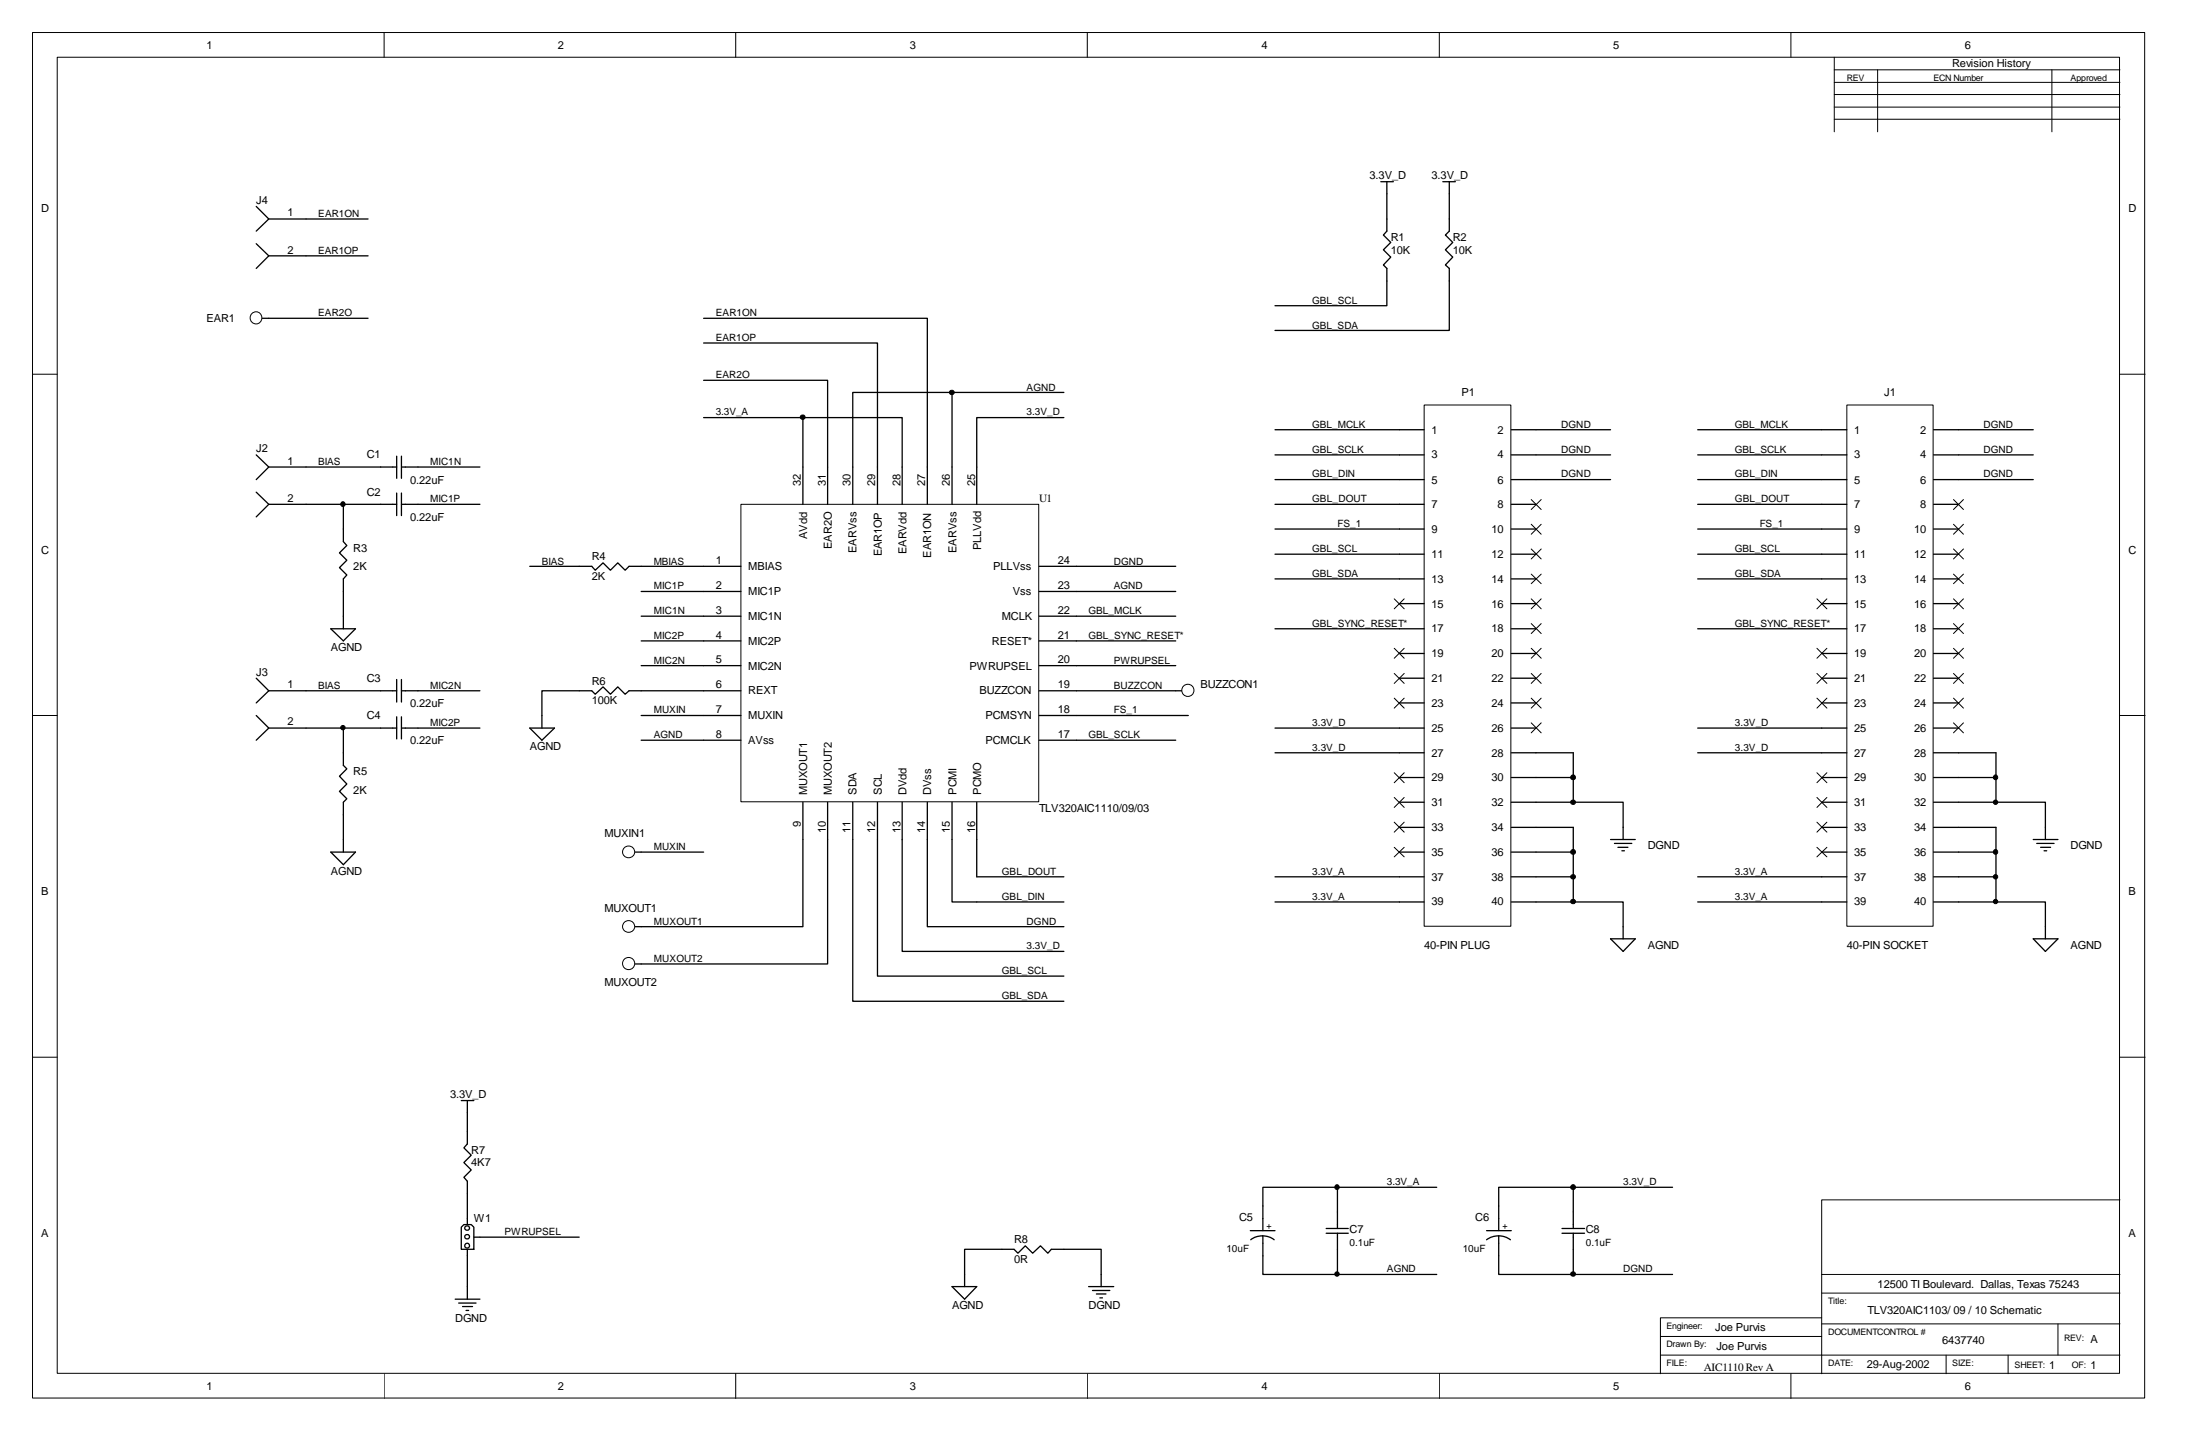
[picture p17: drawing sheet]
<svg xmlns="http://www.w3.org/2000/svg" width="432mm" height="279mm" viewBox="0 0 432 279" stroke-linecap="round" stroke-linejoin="round" font-family="sans-serif">
<defs><g id="words">
<g font-size="2.2">
<text x="40.3" y="9.5">1</text>
<text x="109" y="9.5">2</text>
<text x="177.7" y="9.5">3</text>
<text x="246.4" y="9.5">4</text>
<text x="315" y="9.5">5</text>
<text x="383.7" y="9.5">6</text>
<text x="381.3" y="13.1">Revision History</text>
<text x="267.5" y="35">3.3V_D</text>
<text x="279.6" y="35">3.3V_D</text>
<text x="8" y="41.5">D</text>
<text x="50" y="39.8">J4</text>
<text x="415.7" y="41.5">D</text>
<text x="56.1" y="42.2">1</text>
<text x="271.6" y="47.1">R1</text>
<text x="283.7" y="47.1">R2</text>
<text x="56.1" y="49.5">2</text>
<text x="271.6" y="49.5">10K</text>
<text x="283.7" y="49.5">10K</text>
<text x="40.3" y="62.8">EAR1</text>
<text x="285.4" y="77.4">P1</text>
<text x="368" y="77.4">J1</text>
<text x="50" y="88.3">J2</text>
<text x="71.6" y="89.5">C1</text>
<text x="279.6" y="84.7">1</text>
<text x="279.6" y="89.5">3</text>
<text x="292.4" y="84.7">2</text>
<text x="292.4" y="89.5">4</text>
<text x="362.1" y="84.7">1</text>
<text x="362.1" y="89.5">3</text>
<text x="375" y="84.7">2</text>
<text x="375" y="89.5">4</text>
<text x="56.1" y="90.8">1</text>
<text x="80.1" y="94.4">0.22uF</text>
<text x="156.4" y="94.8" transform="rotate(-90 156.4 94.8)">32</text>
<text x="161.3" y="94.8" transform="rotate(-90 161.3 94.8)">31</text>
<text x="166.1" y="94.8" transform="rotate(-90 166.1 94.8)">30</text>
<text x="170.9" y="94.8" transform="rotate(-90 170.9 94.8)">29</text>
<text x="175.9" y="94.8" transform="rotate(-90 175.9 94.8)">28</text>
<text x="180.7" y="94.8" transform="rotate(-90 180.7 94.8)">27</text>
<text x="185.5" y="94.8" transform="rotate(-90 185.5 94.8)">26</text>
<text x="190.4" y="94.8" transform="rotate(-90 190.4 94.8)">25</text>
<text x="279.6" y="94.4">5</text>
<text x="292.4" y="94.4">6</text>
<text x="362.1" y="94.4">5</text>
<text x="375" y="94.4">6</text>
<text x="56.1" y="98">2</text>
<text x="71.6" y="96.8">C2</text>
<text x="80.1" y="101.7">0.22uF</text>
<text x="202.9" y="98">U1</text>
<text x="279.6" y="99.2">7</text>
<text x="292.4" y="99.2">8</text>
<text x="362.1" y="99.2">7</text>
<text x="375" y="99.2">8</text>
<text x="69" y="107.7">R3</text>
<text x="157.6" y="105.2" transform="rotate(-90 157.6 105.2)">AVdd</text>
<text x="162.5" y="107.2" transform="rotate(-90 162.5 107.2)">EAR2O</text>
<text x="167.3" y="107.9" transform="rotate(-90 167.3 107.9)">EARVss</text>
<text x="186.8" y="107.9" transform="rotate(-90 186.8 107.9)">EARVss</text>
<text x="191.6" y="107.4" transform="rotate(-90 191.6 107.4)">PLLVdd</text>
<text x="279.6" y="104.1">9</text>
<text x="291.3" y="104.1">10</text>
<text x="362.1" y="104.1">9</text>
<text x="373.8" y="104.1">10</text>
<text x="8" y="108.2">C</text>
<text x="69" y="111.3">2K</text>
<text x="115.6" y="109.4">R4</text>
<text x="115.6" y="113.3">2K</text>
<text x="139.8" y="110.2">1</text>
<text x="146.1" y="111.3">MBIAS</text>
<text x="172.2" y="108.6" transform="rotate(-90 172.2 108.6)">EAR1OP</text>
<text x="177" y="108.2" transform="rotate(-90 177 108.2)">EARVdd</text>
<text x="181.9" y="108.9" transform="rotate(-90 181.9 108.9)">EAR1ON</text>
<text x="194" y="111.3">PLLVss</text>
<text x="206.6" y="110.2">24</text>
<text x="279.6" y="108.9">11</text>
<text x="279.6" y="113.8">13</text>
<text x="291.3" y="108.9">12</text>
<text x="291.3" y="113.8">14</text>
<text x="362.1" y="108.9">11</text>
<text x="362.1" y="113.8">13</text>
<text x="373.8" y="108.9">12</text>
<text x="373.8" y="113.8">14</text>
<text x="415.7" y="108.2">C</text>
<text x="139.8" y="115">2</text>
<text x="139.8" y="119.8">3</text>
<text x="146.1" y="116.2">MIC1P</text>
<text x="197.8" y="116.2">Vss</text>
<text x="206.6" y="119.8">22</text>
<text x="206.6" y="115">23</text>
<text x="279.6" y="118.6">15</text>
<text x="291.3" y="118.6">16</text>
<text x="362.1" y="118.6">15</text>
<text x="373.8" y="118.6">16</text>
<text x="139.8" y="124.7">4</text>
<text x="146.1" y="121.1">MIC1N</text>
<text x="146.1" y="125.9">MIC2P</text>
<text x="193.7" y="125.9">RESET*</text>
<text x="195.7" y="121.1">MCLK</text>
<text x="206.6" y="124.7">21</text>
<text x="279.6" y="123.4">17</text>
<text x="291.3" y="123.4">18</text>
<text x="362.1" y="123.4">17</text>
<text x="373.8" y="123.4">18</text>
<text x="50" y="131.9">J3</text>
<text x="64.6" y="127.1">AGND</text>
<text x="139.8" y="129.5">5</text>
<text x="146.1" y="130.7">MIC2N</text>
<text x="189.3" y="130.7">PWRUPSEL</text>
<text x="206.6" y="129.5">20</text>
<text x="279.6" y="128.4">19</text>
<text x="291.3" y="128.4">20</text>
<text x="362.1" y="128.4">19</text>
<text x="373.8" y="128.4">20</text>
<text x="56.1" y="134.4">1</text>
<text x="71.6" y="133.2">C3</text>
<text x="115.6" y="133.7">R6</text>
<text x="115.6" y="137.5">100K</text>
<text x="139.8" y="134.4">6</text>
<text x="146.1" y="135.6">REXT</text>
<text x="191.3" y="135.6">BUZZCON</text>
<text x="206.6" y="134.4">19</text>
<text x="234.4" y="134.4">BUZZCON1</text>
<text x="279.6" y="133.2">21</text>
<text x="291.3" y="133.2">22</text>
<text x="362.1" y="133.2">21</text>
<text x="373.8" y="133.2">22</text>
<text x="56.1" y="141.6">2</text>
<text x="71.6" y="140.5">C4</text>
<text x="80.1" y="138">0.22uF</text>
<text x="139.8" y="139.2">7</text>
<text x="146.1" y="140.5">MUXIN</text>
<text x="192.4" y="140.5">PCMSYN</text>
<text x="206.6" y="139.2">18</text>
<text x="279.6" y="138">23</text>
<text x="279.6" y="142.8">25</text>
<text x="291.3" y="138">24</text>
<text x="291.3" y="142.8">26</text>
<text x="362.1" y="138">23</text>
<text x="362.1" y="142.8">25</text>
<text x="373.8" y="138">24</text>
<text x="373.8" y="142.8">26</text>
<text x="80.1" y="145.3">0.22uF</text>
<text x="103.5" y="146.5">AGND</text>
<text x="139.8" y="144.1">8</text>
<text x="146.1" y="145.3">AVss</text>
<text x="192.4" y="145.3">PCMCLK</text>
<text x="206.6" y="144.1">17</text>
<text x="279.6" y="147.7">27</text>
<text x="291.3" y="147.7">28</text>
<text x="362.1" y="147.7">27</text>
<text x="373.8" y="147.7">28</text>
<text x="69" y="151.4">R5</text>
<text x="69" y="155">2K</text>
<text x="157.6" y="155.2" transform="rotate(-90 157.6 155.2)">MUXOUT1</text>
<text x="162.5" y="155.2" transform="rotate(-90 162.5 155.2)">MUXOUT2</text>
<text x="167.3" y="155.2" transform="rotate(-90 167.3 155.2)">SDA</text>
<text x="172.2" y="155.2" transform="rotate(-90 172.2 155.2)">SCL</text>
<text x="177" y="155.2" transform="rotate(-90 177 155.2)">DVdd</text>
<text x="181.9" y="155.2" transform="rotate(-90 181.9 155.2)">DVss</text>
<text x="186.8" y="155.2" transform="rotate(-90 186.8 155.2)">PCMI</text>
<text x="191.6" y="155.2" transform="rotate(-90 191.6 155.2)">PCMO</text>
<text x="279.6" y="152.6">29</text>
<text x="291.3" y="152.6">30</text>
<text x="362.1" y="152.6">29</text>
<text x="373.8" y="152.6">30</text>
<text x="156.4" y="161.5" transform="rotate(-90 156.4 161.5)">9</text>
<text x="202.9" y="158.6">TLV320AIC1110/09/03</text>
<text x="279.6" y="157.4">31</text>
<text x="291.3" y="157.4">32</text>
<text x="362.1" y="157.4">31</text>
<text x="373.8" y="157.4">32</text>
<text x="118" y="163.5">MUXIN1</text>
<text x="161.3" y="162.7" transform="rotate(-90 161.3 162.7)">10</text>
<text x="166.1" y="162.7" transform="rotate(-90 166.1 162.7)">11</text>
<text x="170.9" y="162.7" transform="rotate(-90 170.9 162.7)">12</text>
<text x="175.9" y="162.7" transform="rotate(-90 175.9 162.7)">13</text>
<text x="180.7" y="162.7" transform="rotate(-90 180.7 162.7)">14</text>
<text x="185.5" y="162.7" transform="rotate(-90 185.5 162.7)">15</text>
<text x="190.4" y="162.7" transform="rotate(-90 190.4 162.7)">16</text>
<text x="279.6" y="162.2">33</text>
<text x="279.6" y="167.1">35</text>
<text x="291.3" y="162.2">34</text>
<text x="291.3" y="167.1">36</text>
<text x="321.8" y="165.9">DGND</text>
<text x="362.1" y="162.2">33</text>
<text x="362.1" y="167.1">35</text>
<text x="373.8" y="162.2">34</text>
<text x="373.8" y="167.1">36</text>
<text x="404.4" y="165.9">DGND</text>
<text x="64.6" y="170.8">AGND</text>
<text x="279.6" y="172">37</text>
<text x="291.3" y="172">38</text>
<text x="362.1" y="172">37</text>
<text x="373.8" y="172">38</text>
<text x="8" y="174.8">B</text>
<text x="118" y="178.1">MUXOUT1</text>
<text x="279.6" y="176.8">39</text>
<text x="291.3" y="176.8">40</text>
<text x="362.1" y="176.8">39</text>
<text x="373.8" y="176.8">40</text>
<text x="415.7" y="174.8">B</text>
<text x="278.1" y="185.3">40-PIN PLUG</text>
<text x="321.8" y="185.3">AGND</text>
<text x="360.7" y="185.3">40-PIN SOCKET</text>
<text x="404.4" y="185.3">AGND</text>
<text x="118" y="192.5">MUXOUT2</text>
<text x="87.9" y="214.4">3.3V_D</text>
<text x="92" y="225.3">R7</text>
<text x="92" y="227.8">4K7</text>
<text x="92.5" y="238.6">W1</text>
<text x="242" y="238.4">C5</text>
<text x="288.1" y="238.4">C6</text>
<text x="8" y="241.6">A</text>
<text x="198" y="242.7">R8</text>
<text x="263.6" y="240.8">C7</text>
<text x="309.7" y="240.8">C8</text>
<text x="415.7" y="241.6">A</text>
<text x="198" y="246.6">0R</text>
<text x="366.7" y="251.5">12500 TI Boulevard. Dallas, Texas 75243</text>
<text x="185.9" y="255.6">AGND</text>
<text x="212.6" y="255.6">DGND</text>
<text x="364.7" y="256.5">TLV320AIC1103/ 09 / 10 Schematic</text>
<text x="88.9" y="258.1">DGND</text>
<text x="334.9" y="259.9">Joe Purvis</text>
<text x="335.2" y="263.6">Joe Purvis</text>
<text x="379.3" y="262.4">6437740</text>
<text x="408.3" y="262.1">A</text>
<text x="332.7" y="267.7">AIC1110 Rev A</text>
<text x="364.6" y="267">29-Aug-2002</text>
<text x="400.2" y="267.2">1</text>
<text x="408.3" y="267.2">1</text>
<text x="40.3" y="271.4">1</text>
<text x="109" y="271.4">2</text>
<text x="177.7" y="271.4">3</text>
<text x="246.4" y="271.4">4</text>
<text x="315" y="271.4">5</text>
<text x="383.7" y="271.4">6</text>
</g>
<g font-size="2">
<text x="62.1" y="42.3">EAR1ON</text>
<text x="62.1" y="49.6">EAR1OP</text>
<text x="256.3" y="59.3">GBL_SCL</text>
<text x="62.1" y="61.7">EAR2O</text>
<text x="139.8" y="61.7">EAR1ON</text>
<text x="256.3" y="64.2">GBL_SDA</text>
<text x="139.8" y="66.5">EAR1OP</text>
<text x="139.8" y="73.8">EAR2O</text>
<text x="200.5" y="76.3">AGND</text>
<text x="139.8" y="81.1">3.3V_A</text>
<text x="200.5" y="81.1">3.3V_D</text>
<text x="256.3" y="83.6">GBL_MCLK</text>
<text x="304.9" y="83.6">DGND</text>
<text x="338.8" y="83.6">GBL_MCLK</text>
<text x="387.3" y="83.6">DGND</text>
<text x="256.3" y="88.4">GBL_SCLK</text>
<text x="304.9" y="88.4">DGND</text>
<text x="338.8" y="88.4">GBL_SCLK</text>
<text x="387.3" y="88.4">DGND</text>
<text x="62.1" y="90.8">BIAS</text>
<text x="84" y="90.8">MIC1N</text>
<text x="256.3" y="93.2">GBL_DIN</text>
<text x="304.9" y="93.2">DGND</text>
<text x="338.8" y="93.2">GBL_DIN</text>
<text x="387.3" y="93.2">DGND</text>
<text x="84" y="98">MIC1P</text>
<text x="256.3" y="98">GBL_DOUT</text>
<text x="338.8" y="98">GBL_DOUT</text>
<text x="256.3" y="107.8">GBL_SCL</text>
<text x="261.2" y="103">FS_1</text>
<text x="338.8" y="107.8">GBL_SCL</text>
<text x="343.7" y="103">FS_1</text>
<text x="105.8" y="110.2">BIAS</text>
<text x="127.7" y="110.2">MBIAS</text>
<text x="217.5" y="110.2">DGND</text>
<text x="256.3" y="112.6">GBL_SDA</text>
<text x="338.8" y="112.6">GBL_SDA</text>
<text x="127.7" y="115.1">MIC1P</text>
<text x="127.7" y="119.9">MIC1N</text>
<text x="212.6" y="119.9">GBL_MCLK</text>
<text x="217.5" y="115.1">AGND</text>
<text x="127.7" y="124.7">MIC2P</text>
<text x="212.6" y="124.7">GBL_SYNC_RESET*</text>
<text x="256.3" y="122.3">GBL_SYNC_RESET*</text>
<text x="338.8" y="122.3">GBL_SYNC_RESET*</text>
<text x="127.7" y="129.6">MIC2N</text>
<text x="217.5" y="129.6">PWRUPSEL</text>
<text x="62.1" y="134.5">BIAS</text>
<text x="84" y="134.5">MIC2N</text>
<text x="217.5" y="134.5">BUZZCON</text>
<text x="84" y="141.7">MIC2P</text>
<text x="127.7" y="139.3">MUXIN</text>
<text x="217.5" y="139.3">FS_1</text>
<text x="256.3" y="141.7">3.3V_D</text>
<text x="338.8" y="141.7">3.3V_D</text>
<text x="127.7" y="144.2">AGND</text>
<text x="212.6" y="144.2">GBL_SCLK</text>
<text x="256.3" y="146.6">3.3V_D</text>
<text x="338.8" y="146.6">3.3V_D</text>
<text x="127.7" y="165.9">MUXIN</text>
<text x="195.7" y="170.9">GBL_DOUT</text>
<text x="256.3" y="170.9">3.3V_A</text>
<text x="338.8" y="170.9">3.3V_A</text>
<text x="195.7" y="175.7">GBL_DIN</text>
<text x="256.3" y="175.7">3.3V_A</text>
<text x="338.8" y="175.7">3.3V_A</text>
<text x="127.7" y="180.5">MUXOUT1</text>
<text x="200.5" y="180.5">DGND</text>
<text x="200.5" y="185.3">3.3V_D</text>
<text x="127.7" y="187.8">MUXOUT2</text>
<text x="195.7" y="190.2">GBL_SCL</text>
<text x="195.7" y="195.1">GBL_SDA</text>
<text x="270.8" y="231.4">3.3V_A</text>
<text x="317" y="231.4">3.3V_D</text>
<text x="98.6" y="241.1">PWRUPSEL</text>
<text x="239.5" y="244.5">10uF</text>
<text x="263.6" y="243.3">0.1uF</text>
<text x="285.7" y="244.5">10uF</text>
<text x="309.7" y="243.3">0.1uF</text>
<text x="270.8" y="248.4">AGND</text>
<text x="317" y="248.4">DGND</text>
</g>
<g font-size="1.7">
<text x="360.7" y="15.7">REV</text>
<text x="377.6" y="15.7">ECN Number</text>
<text x="404.4" y="15.7">Approved</text>
<text x="247.3" y="240">+</text>
<text x="293.5" y="240">+</text>
<text x="357" y="254.5">Title:</text>
<text x="325.5" y="263.1">Drawn By:</text>
<text x="325.5" y="259.4">Engineer:</text>
<text x="357" y="260.6">DOCUMENTCONTROL #</text>
<text x="403.1" y="261.8">REV:</text>
<text x="325.5" y="266.7">FILE:</text>
<text x="357" y="266.7">DATE:</text>
<text x="381.3" y="266.7">SIZE:</text>
<text x="393.4" y="267.1">SHEET:</text>
<text x="404.6" y="267.1">OF:</text>
</g>
</g></defs>
<g fill="none" stroke="#000" stroke-width=".2">
<path d="M6.3 6.4h412.5v266.6h-412.5zM11.2 11.2h402.7v256.9h-402.7zM75 6.4v4.8M143.7 6.4v4.8M212.3 6.4v4.8M281.1 6.4v4.8M349.8 6.4v4.8M358.2 11.2v14.5M358.2 13.6h55.8M358.2 16.1h55.8M358.2 18.5h55.8M366.7 13.6v12.1"/>
<path d="M400.7 13.6v12.1M358.2 20.9h55.8M358.2 23.3h55.8M6.3 73.1h4.9M414 73.1h4.9M6.3 139.7h4.9M414 139.7h4.9M6.3 206.4h4.9M414 206.4h4.9M414 234.3h-58.2v33.9M355.8 257.3h-31.5v3.6M355.8 248.8h58.2"/>
<path d="M355.8 252.5h58.2M355.8 258.5h58.2M401.9 258.5v6.1M75 268.2v4.8M143.7 268.2v4.8M212.3 268.2v4.8M281.1 268.2v4.8M324.3 264.6h89.7M324.3 260.9h31.5M324.3 260.9v7.3M349.8 268.2v4.8M380.1 264.6v3.6"/>
<path d="M392.2 264.6v3.6"/>
</g>
<g fill="none" stroke="#000" stroke-width=".25">
<path d="M331.6 142.2h24.2M331.6 147h24.2M382.5 147h7.3v9.6M382.5 156.6h7.3M382.5 151.8h7.3M389.8 156.6h9.7v7.3M331.6 171.2h24.2M331.6 176.1h24.2M382.5 171.2h7.3M382.5 176.1h7.3M382.5 161.5h7.3v14.6M382.5 166.4h7.3"/>
<path d="M389.8 176.1h9.7v7.2M397.1 163.9h4.8M397.8 164.7h3.4M398.5 165.4h2M399.2 166.1h.5M397.1 183.3h4.8l-2.4 2.5z"/>
</g>
<path d="M360.8 79.2h16.7v101.6h-16.7z" fill="#fff"/>
<path d="M360.7 79.1h16.8v101.7h-16.8zM381.5 136.3l2 2M381.5 131.5l2 1.9M381.5 126.6l2 1.9M383.5 136.3l-2 2M383.5 131.5l-2 1.9M383.5 126.6l-2 1.9" fill="none" stroke="#000" stroke-width=".2"/>
<g fill="none" stroke="#000" stroke-width=".25">
<path d="M331.6 88.8h29.1M331.6 93.6h29.1M331.6 98.5h29.1M355.8 83.9h4.9M377.6 83.9h19.5M377.6 88.8h19.5M377.6 93.6h19.5M377.6 98.5h4.9M331.6 103.3h29.1M355.8 108.2h4.9M355.8 113h4.9M355.8 117.9h4.9"/>
<path d="M377.6 103.3h4.9M377.6 108.2h4.9M377.6 113h4.9M377.6 117.9h4.9M331.6 122.8h29.1M355.8 127.6h4.9M355.8 132.4h4.9M355.8 137.2h4.9M377.6 122.8h4.9M377.6 127.6h4.9M377.6 132.4h4.9M377.6 137.2h4.9"/>
<path d="M249 142.2h24.3M249 147h24.3M300 147h7.3v9.6M300 151.8h7.3M300 156.6h7.3M307.3 156.6h9.7v7.3M355.8 142.2h4.9M355.8 147h4.9M355.8 151.8h4.9M355.8 156.6h4.9M377.6 142.2h4.9M377.6 147h4.9"/>
<path d="M377.6 151.8h4.9M377.6 156.6h4.9M249 171.2h24.3M249 176.1h24.3M300 161.5h7.3v14.6M300 166.4h7.3M300 171.2h7.3M300 176.1h7.3M307.3 176.1h9.7v7.2M314.5 163.9h4.9M315.3 164.7h3.4M316 165.4h1.9"/>
<path d="M316.7 166.1h.5M355.8 161.5h4.9M355.8 166.4h4.9M355.8 171.2h4.9M355.8 176.1h4.9M377.6 161.5h4.9M377.6 166.4h4.9M377.6 171.2h4.9M377.6 176.1h4.9M314.5 183.3h4.9l-2.4 2.5zM261.2 231.8v4.8M280.6 231.8h-34v3.7"/>
<path d="M246.6 245.2v3.6h34M261.2 243.9v4.9"/>
</g>
<path d="M278.2 79.2h16.9v101.6h-16.9z" fill="#fff"/>
<g fill="none" stroke="#000" stroke-width=".2">
<path d="M278.1 79.1h17v101.7h-17zM299 97.5l2 2M301 97.5l-2 2M381.5 97.5l2 2M383.5 97.5l-2 2M272.3 116.9l1.9 2M274.2 116.9l-1.9 2M299 116.9l2 2M301 116.9l-2 2M354.8 116.9l2 2M356.8 116.9l-2 2M381.5 102.4l2 1.9"/>
<path d="M381.5 107.2l2 1.9M381.5 112.1l2 1.9M381.5 116.9l2 2M383.5 102.4l-2 1.9M383.5 107.2l-2 1.9M383.5 112.1l-2 1.9M383.5 116.9l-2 2M272.3 136.3l1.9 2M272.3 131.5l1.9 1.9M274.2 136.3l-1.9 2M274.2 131.5l-1.9 1.9M299 136.3l2 2"/>
<path d="M299 131.5l2 1.9M299 126.6l2 1.9M299 121.8l2 1.9M301 136.3l-2 2M301 131.5l-2 1.9M301 126.6l-2 1.9M301 121.8l-2 1.9M354.8 136.3l2 2M354.8 131.5l2 1.9M356.8 136.3l-2 2M356.8 131.5l-2 1.9M381.5 121.8l2 1.9"/>
<path d="M383.5 121.8l-2 1.9M299 141.1l2 2M301 141.1l-2 2M381.5 141.1l2 2M383.5 141.1l-2 2"/>
</g>
<g fill="none" stroke="#000" stroke-width=".25">
<path d="M74.3 91.2h3.2M77.5 89.1v4.3M78.4 91.2h3.2M78.4 89.1v4.3M249 88.8h29.1M249 93.6h29.1M249 98.5h29.1M273.3 83.9h4.8M295.1 83.9h19.4M295.1 88.8h19.4M295.1 93.6h19.4M295.1 98.5h4.9"/>
<path d="M273.3 103.3h4.8M273.3 108.2h4.8M273.3 113h4.8M273.3 117.9h4.8M295.1 103.3h4.9M295.1 108.2h4.9M295.1 113h4.9M295.1 117.9h4.9M210.2 139.7h21.9M210.2 125.1h19.4M229.6 134.9h1.2M249 122.8h29.1"/>
<path d="M273.3 127.6h4.8M273.3 132.4h4.8M273.3 137.2h4.8M295.1 122.8h4.9M295.1 127.6h4.9M295.1 132.4h4.9M295.1 137.2h4.9M125.2 144.5h12.2M210.2 144.5h19.4M273.3 142.2h4.8M273.3 147h4.8M273.3 151.8h4.8"/>
<path d="M273.3 156.6h4.8M295.1 142.2h4.9M295.1 147h4.9M295.1 151.8h4.9M295.1 156.6h4.9M190.8 171.2h17M190.8 176.1h17M273.3 161.5h4.8M273.3 166.4h4.8M273.3 171.2h4.8M273.3 176.1h4.8M295.1 161.5h4.9"/>
<path d="M295.1 166.4h4.9M295.1 171.2h4.9M295.1 176.1h4.9M185.9 251.2h4.9l-2.4 2.5zM195.7 243.9h-7.3v7.3M207.8 243.9h7.3v7.3M212.6 251.2h4.9M213.4 252h3.3M214.1 252.6h1.9M214.8 253.4h.5"/>
</g>
<g fill="#000" stroke="#000" stroke-width=".2">
<circle cx="389.7" cy="151.8" r=".45"/>
<circle cx="389.7" cy="156.6" r=".43"/>
<circle cx="389.7" cy="166.3" r=".45"/>
<circle cx="389.7" cy="171.2" r=".43"/>
<circle cx="389.7" cy="176" r=".43"/>
</g>
<circle cx="232" cy="134.8" r="1.19" fill="#fff" stroke="#000" stroke-width=".2"/>
<g fill="none" stroke="#000" stroke-width=".25">
<path d="M50 96.1l2.5 2.4-2.5 2.4M50 88.8l2.5 2.4-2.5 2.4M52.5 91.2h7.3M52.5 98.5h7.3M249 103.3h24.3M50 139.7l2.5 2.5-2.5 2.3M50 132.4l2.5 2.5-2.5 2.3M52.5 134.9h7.3M52.5 142.2h7.3M90.1 214.9h2.4M91.3 214.9v8.5l-.7 .7 1.4 1.5-1.4 1.4 1.4 1.4-1.4 1.5 .7 .7v8.5M90.6 239.1h1.4l.5 .5v4.3h-2.4v-4.3z"/>
<path d="M246.6 235.5v4.8M259 239.9h4.3M261.2 236.6v3.3M305.1 239.9h4.4M307.3 231.8v8.1M326.6 231.8h-33.9v8.5M88.9 253.7h4.8M89.6 254.4h3.4M90.3 255.1h2M91 255.9h.5M91.3 243.9v9.8M92.5 241.6h20.6"/>
<path d="M244.2 240.3h4.8M244.3 242.1a3.8 3.8 0 0 1 4.5 0M246.6 241.3v3.9M259 240.8h4.3M261.2 240.8v3.1M290.3 240.3h4.8M292.7 241.3v7.5h33.9M292.7 241.3l1 .1 1.3 .7M292.7 241.3l-1 .1-1.4 .7M305.1 240.8h4.4M307.3 240.8v8"/>
<circle cx="91.2" cy="239.8" r=".45"/>
<circle cx="91.2" cy="243.2" r=".47"/>
<circle cx="91.2" cy="241.5" r=".45"/>
</g>
<g fill="#000" stroke="#000" stroke-width=".2">
<circle cx="261.1" cy="231.8" r=".45"/>
<circle cx="307.2" cy="231.8" r=".47"/>
<circle cx="261.1" cy="248.8" r=".43"/>
<circle cx="307.2" cy="248.8" r=".45"/>
</g>
<g fill="none" stroke="#000" stroke-width=".2">
<path d="M299 102.4l2 1.9M299 107.2l2 1.9M299 112.1l2 1.9M301 102.4l-2 1.9M301 107.2l-2 1.9M301 112.1l-2 1.9M272.3 126.6l1.9 1.9M274.2 126.6l-1.9 1.9M354.8 126.6l2 1.9M356.8 126.6l-2 1.9M272.3 150.9l1.9 1.9M272.3 155.7l1.9 1.9"/>
<path d="M274.2 150.9l-1.9 1.9M274.2 155.7l-1.9 1.9M354.8 150.9l2 1.9M354.8 155.7l2 1.9M356.8 150.9l-2 1.9M356.8 155.7l-2 1.9M272.3 160.5l1.9 2M272.3 165.4l1.9 1.9M274.2 160.5l-1.9 2M274.2 165.4l-1.9 1.9M354.8 160.5l2 2M354.8 165.4l2 1.9"/>
<path d="M356.8 160.5l-2 2M356.8 165.4l-2 1.9"/>
</g>
<path d="M144.8 98.6h58.1v57.9h-58.1z" fill="#fff"/>
<path d="M144.7 98.5h58.2v58h-58.2z" fill="none" stroke="#000" stroke-width=".2"/>
<g fill="none" stroke="#000" stroke-width=".25">
<path d="M50 47.6l2.5 2.4-2.5 2.4M50 40.3l2.5 2.5-2.5 2.3M52.5 42.8h19.4M52.5 50h19.4M51.2 62.1h1.3M137.4 74.3h24.2v24.2M137.4 67h34v31.5M137.4 62.1h43.7v36.4M185.9 76.6h-19.4v21.9M207.8 76.6h-21.9v21.9M59.8 98.5h17.7M59.8 91.2h14.5"/>
<path d="M67.1 98.5v7.2l.6 .8-1.4 1.4 1.4 1.5-1.4 1.4 1.4 1.5-.6 .7v9.8M77.5 96.3v4.4M78.4 98.5h15.3M78.4 96.3v4.4M81.6 91.2h12.1M137.4 81.5h19.4v17M156.8 81.5h19.4v17M207.8 81.5h-17v17M249 83.9h24.3M331.6 83.9h24.2M103.5 110.6h12.1l.6 .7 1.6-1.4 1.4 1.4 1.4-1.4 1.5 1.4 .8-.7h21.8M125.2 115.5h19.5"/>
<path d="M202.9 110.6h26.7M202.9 115.5h26.7M249 113h24.3M249 108.2h24.3M331.6 113h24.2M331.6 108.2h24.2M59.8 134.9h17.7M64.6 122.8h4.8l-2.3 2.3zM77.5 132.7v4.4M77.5 140v4.3M78.4 134.9h15.3M78.4 132.7v4.4"/>
<path d="M78.4 140v4.3M125.2 120.3h19.5M125.2 125.1h19.5M125.2 130h19.5M137.4 139.7h7.3M144.7 134.9h-21.8l-.8 .7-1.5-1.5-1.4 1.5-1.4-1.5-1.6 1.5-.6-.7h-9.8v7.3M202.9 120.3h26.7M202.9 125.1h7.3M202.9 130h26.7M202.9 134.9h26.7M202.9 139.7h7.3M59.8 142.2h17.7"/>
<path d="M67.1 142.2v7.2l.6 .7-1.4 1.5 1.4 1.5-1.4 1.4 1.4 1.5-.6 .6v9.8M78.4 142.2h15.3M103.5 142.2h4.8l-2.5 2.3zM137.4 144.5h7.3M156.8 156.6v7.3M161.6 156.6v7.3M166.5 156.6v38.9h41.3M171.4 156.6v34h36.4M176.2 156.6v29.2h31.6M181.1 156.6v24.3h26.7M185.9 156.6v19.5h4.9M190.8 156.6v14.6"/>
<path d="M202.9 144.5h7.3M64.6 166.4h4.8l-2.3 2.4z"/>
</g>
<g fill="#000" stroke="#000" stroke-width=".2">
<circle cx="185.9" cy="76.6" r=".45"/>
<circle cx="66.9" cy="98.4" r=".45"/>
<circle cx="156.8" cy="81.4" r=".45"/>
<circle cx="67" cy="142.1" r=".43"/>
<circle cx="307.2" cy="151.8" r=".47"/>
<circle cx="307.2" cy="156.6" r=".45"/>
<circle cx="307.2" cy="166.3" r=".47"/>
<circle cx="307.2" cy="171.2" r=".45"/>
<circle cx="307.2" cy="176" r=".45"/>
</g>
<circle cx="50" cy="62.1" r="1.17" fill="#fff" stroke="#000" stroke-width=".2"/>
<path d="M269.7 35.5h2.4M270.8 35.5v9.6l-.6 .8 1.4 1.4-1.4 1.5 1.4 1.4-1.4 1.5 .6 .7v7.3h-21.8M281.8 35.5h2.4M283 35.5v9.6l-.7 .8 1.4 1.4-1.4 1.5 1.4 1.4-1.4 1.5 .7 .7v12.1h-34M52.5 62.1h19.4M125.2 139.7h12.2M156.8 163.9v17h-32.8M161.6 163.9v24.3h-36.4" fill="none" stroke="#000" stroke-width=".25"/>
<circle cx="122.8" cy="180.9" r="1.17" fill="#fff" stroke="#000" stroke-width=".2"/>
<path d="M124 188.2h1.2" fill="none" stroke="#000" stroke-width=".25"/>
<circle cx="122.8" cy="188.1" r="1.19" fill="#fff" stroke="#000" stroke-width=".2"/>
<path d="M124 166.4h13.4" fill="none" stroke="#000" stroke-width=".25"/>
<circle cx="122.8" cy="166.3" r="1.17" fill="#fff" stroke="#000" stroke-width=".2"/>
<path d="M195.7 243.9h2.3l.8 .8 1.4-1.5 1.5 1.5 1.5-1.5 1.4 1.5 .7-.8h2.5" fill="none" stroke="#000" stroke-width=".25"/>
<use href="#words"/>
</svg>
